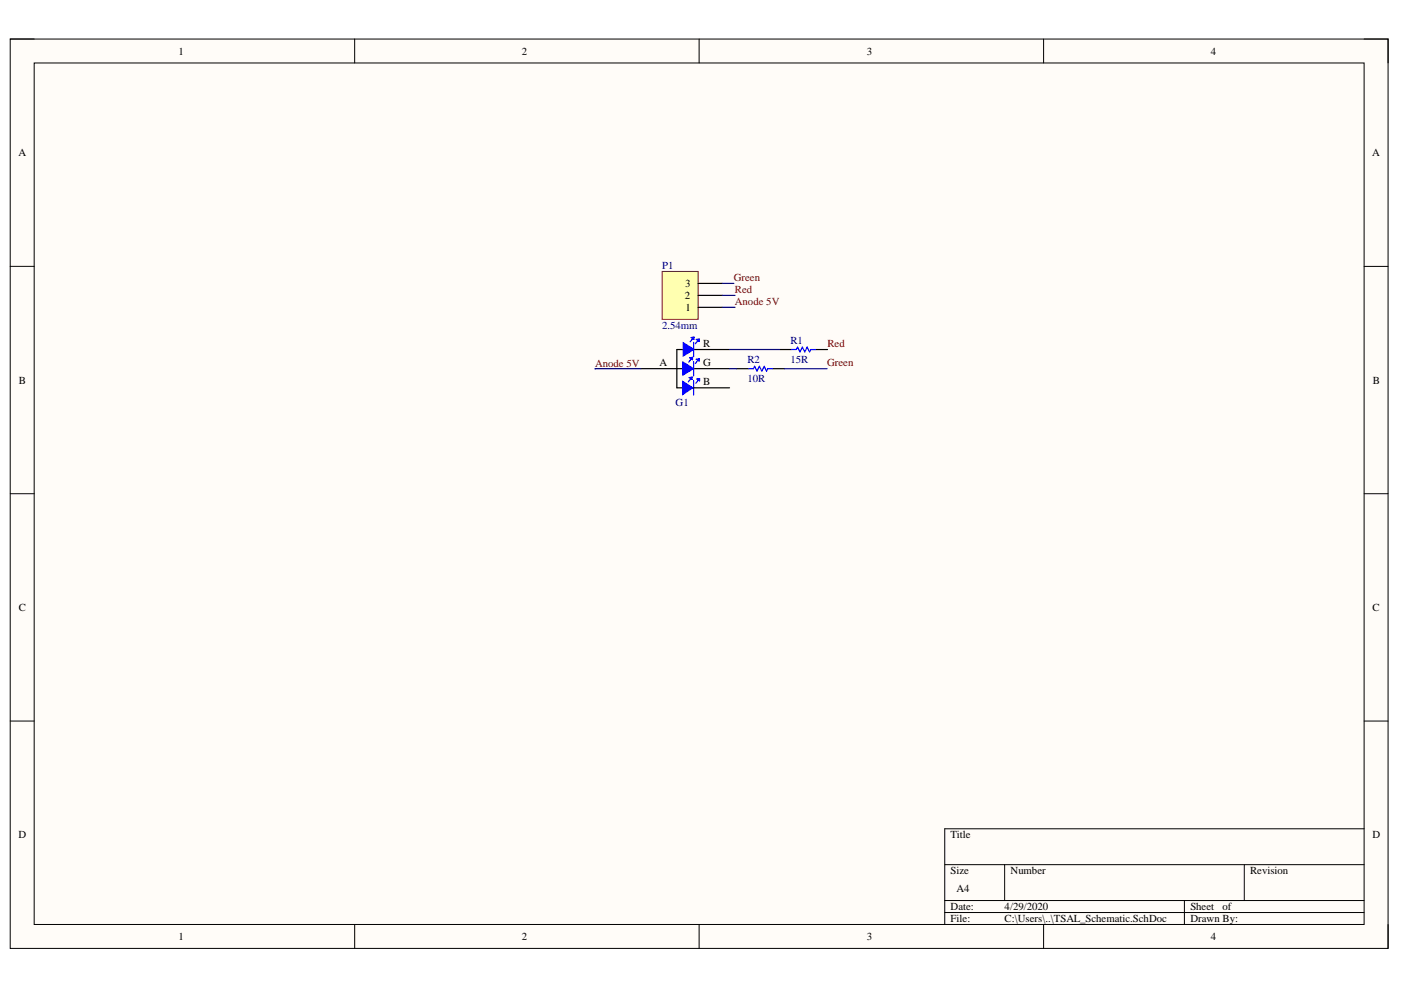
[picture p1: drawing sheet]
<svg xmlns="http://www.w3.org/2000/svg" width="297mm" height="210mm" viewBox="0 0 297 210" stroke-linecap="round" stroke-linejoin="round" font-family="sans-serif">
<defs><g id="words">
<g font-size="2.3">
<text x="37.8" y="11.6">1</text>
<text x="110.7" y="11.6">2</text>
<text x="183.8" y="11.6">3</text>
<text x="256.7" y="11.6">4</text>
<text x="3.9" y="33.1">A</text>
<text x="290.9" y="33.1">A</text>
<text x="145.2" y="63.4">2</text>
<text x="145.3" y="60.9">3</text>
<text x="145.4" y="65.9">1</text>
<text x="139.8" y="77.6">A</text>
<text x="149.1" y="73.6">R</text>
<text x="149.1" y="77.6">G</text>
<text x="4" y="81.3">B</text>
<text x="149.1" y="81.7">B</text>
<text x="291" y="81.3">B</text>
<text x="4" y="129.6">C</text>
<text x="291" y="129.6">C</text>
<text x="3.9" y="177.7">D</text>
<text x="201.6" y="177.7">Title</text>
<text x="291" y="177.7">D</text>
<text x="201.6" y="185.3">Size</text>
<text x="214.3" y="185.3">Number</text>
<text x="265.1" y="185.3">Revision</text>
<text x="202.8" y="189.1">A4</text>
<text x="201.6" y="193">Date:</text>
<text x="201.6" y="195.5">File:</text>
<text x="213" y="193">4/29/2020</text>
<text x="213" y="195.5">C:\Users\..\TSAL_Schematic.SchDoc</text>
<text x="252.4" y="193">Sheet</text>
<text x="252.4" y="195.5">Drawn By:</text>
<text x="259.2" y="193">of</text>
<text x="37.8" y="199.3">1</text>
<text x="110.7" y="199.3">2</text>
<text x="183.8" y="199.3">3</text>
<text x="256.7" y="199.3">4</text>
</g>
<g font-size="2.3" fill="#000080">
<text x="140.4" y="57.1">P1</text>
<text x="140.4" y="69.7">2.54mm</text>
<text x="158.5" y="76.9">R2</text>
<text x="167.6" y="72.8">R1</text>
<text x="167.6" y="76.9">15R</text>
<text x="158.5" y="81">10R</text>
<text x="143.2" y="86">G1</text>
</g>
<g font-size="2.3" fill="#800000">
<text x="155.6" y="59.6">Green</text>
<text x="155.8" y="64.6">Anode 5V</text>
<text x="155.8" y="62.1">Red</text>
<text x="126.2" y="77.7">Anode 5V</text>
<text x="175.4" y="77.6">Green</text>
<text x="175.4" y="73.6">Red</text>
</g>
</g></defs>
<path d="M2.2 8.3h292.1v192.8h-292.1z" fill-rule="evenodd" fill="#fffcf8"/>
<path d="M2.2 8.3h292.1v192.8h-292.1z" fill="none" stroke="#000" stroke-width=".21"/>
<path d="M7.2 13.4h282v182.6h-282z" fill-rule="evenodd" fill="#fffcf8"/>
<g fill="none" stroke="#000" stroke-width=".21">
<path d="M2.2 8.3h5M7.2 13.4h282v182.6h-282zM75.2 8.3v5M148.2 8.3v5M221.3 8.3v5.1M289.2 8.3h5.1v5.1M2.2 56.5h5M289.2 56.5h5.1M2.2 104.7h5M289.2 104.7h5.1M2.2 152.9h5M289.2 152.9h5.1"/>
<path d="M289.2 175.7h-88.9v20.3M75.2 196v5.1M148.2 196v5.1M200.3 183.3h88.9M200.3 190.9h88.9M200.3 193.5h88.9M213 183.3v7.6M221.3 196v5.1M251.1 190.9v5.1M263.8 183.3v7.6M294.3 196v5.1"/>
</g>
<path d="M147.1 72.6v3M147.1 76.6v3.1M147.1 80.7v3.1" fill="none" stroke="#00f" stroke-width=".25"/>
<path d="M135.9 78.2h8.9M144.8 74.1h-1.3v8.1h1.3M147.1 78.2h7.6M147.1 74.1h7.6M147.1 82.2h7.6" fill="none" stroke="#000" stroke-width=".25"/>
<path d="M144.9 72.7l2.2 1.4-2.2 1.4z" fill="#00f"/>
<path d="M144.9 72.7l2.2 1.4-2.2 1.4z" fill="none" stroke="#00f" stroke-width=".25"/>
<path d="M144.8 76.7l2.2 1.5-2.2 1.3z" fill="#00f"/>
<path d="M144.8 76.7l2.2 1.5-2.2 1.3z" fill="none" stroke="#00f" stroke-width=".25"/>
<path d="M144.7 80.9l2.2 1.3-2.2 1.5z" fill="#00f"/>
<g fill="none" stroke="#00f" stroke-width=".25">
<path d="M146.2 75.9l.6-.1v.5zM146.5 71.6l.6-.1v.5zM146.7 80l-.8 1M146.8 75.8l-.8 1M147.1 71.5l-.8 1M147.6 72l.6-.1v.5zM147.6 76.2l.6-.1v.5zM148.2 71.9l-.8 1M148.2 76.1l-.8 1M144.7 80.9l2.2 1.3-2.2 1.5zM146.1 80.1l.6-.1v.5zM147.7 80.4l.6-.1v.5z"/>
<path d="M148.3 80.3l-.8 1"/>
</g>
<path d="M140.4 57.6h7.6v10.1h-7.6z" fill-rule="evenodd" fill="#ffffb0"/>
<path d="M140.4 57.6h7.6v10.1h-7.6z" fill="none" stroke="#800000" stroke-width=".21"/>
<path d="M148 65.2h5.1M148 62.6h5.1M148 60.1h5.1M156.2 78.2h2.5M163.8 78.2h2.5M165.3 74.1h2.5M172.9 74.1h2.5" fill="none" stroke="#000" stroke-width=".25"/>
<path d="M158.7 78.2h1l.3-.5 .5 1 .5-1 .5 1 .5-1 .5 1 .3-.5h1M167.8 74.1h1l.3-.5 .5 1 .5-1 .5 1 .5-1 .5 1 .3-.5h1" fill="none" stroke="#00f" stroke-width=".25"/>
<path d="M135.9 78.2h-9.7M153.1 65.2h2.7M153.1 62.6h2.7M153.1 60.1h2.5M154.7 74.1h10.6M154.7 78.2h1.5M166.3 78.2h9.1" fill="none" stroke="#000080" stroke-width=".25"/>
<use href="#words"/>
</svg>
